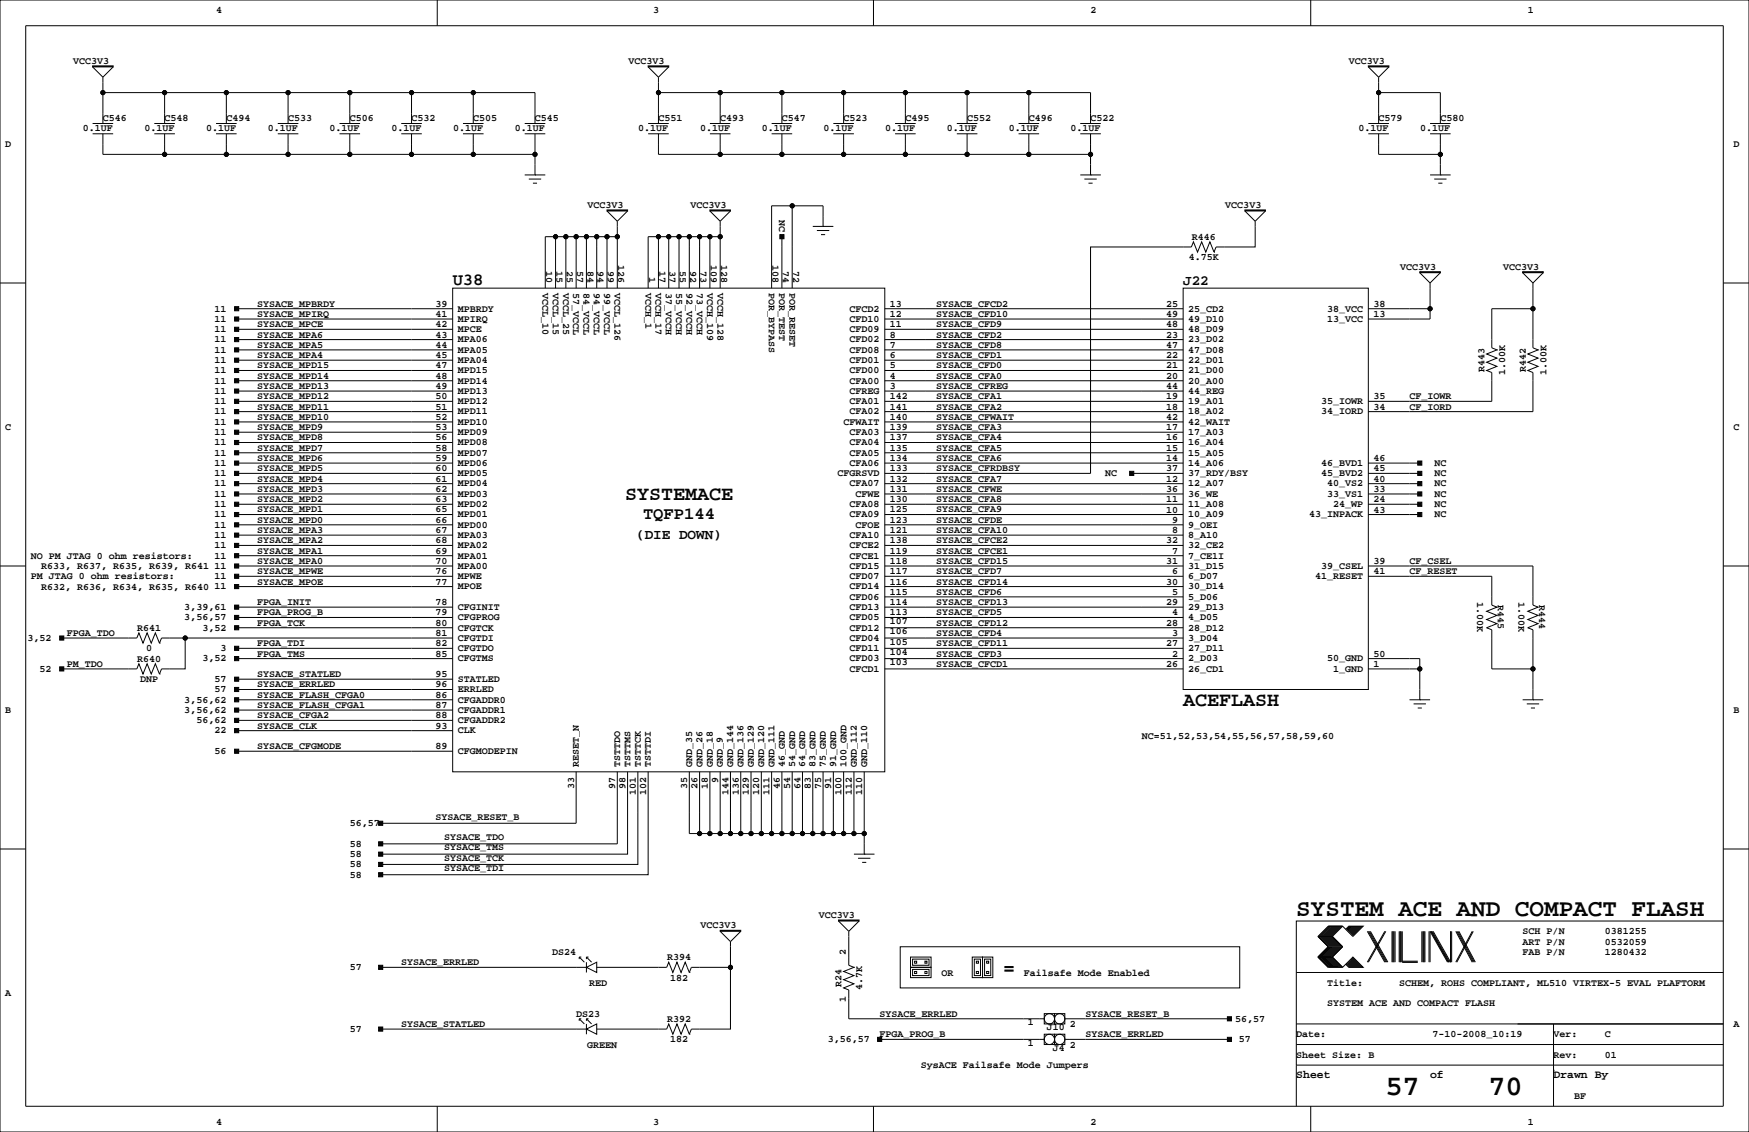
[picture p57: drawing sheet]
<svg xmlns="http://www.w3.org/2000/svg" width="432mm" height="279mm" viewBox="0 0 432 279" stroke-linecap="round" stroke-linejoin="round" font-family="sans-serif">
<defs><g id="words">
<g font-size="7.1">
<text x="342.1" y="270.3">57</text>
<text x="367.5" y="270.3">70</text>
</g>
<text font-size="6" x="320" y="226.1">SYSTEM ACE AND COMPACT FLASH</text>
<g font-size="4.9">
<text x="154.3" y="123.3">SYSTEMACE</text>
<text x="292.1" y="174.3">ACEFLASH</text>
<text x="247.6" y="240.3">=</text>
</g>
<g font-size="4.2">
<text x="111.8" y="70.3">U38</text>
<text x="158.7" y="128.2">TQFP144</text>
</g>
<g font-size="3.5">
<text x="292.1" y="70.4">J22</text>
<text x="157.1" y="133.1">(DIE DOWN)</text>
</g>
<g font-size="2.8">
<text x="320" y="266.1">Sheet</text>
<text x="353.1" y="266.1">of</text>
<text x="383.5" y="266.1">Drawn By</text>
</g>
<g font-size="2.5">
<text x="53.3" y="3.3">4</text>
<text x="161.3" y="3.3">3</text>
<text x="269.2" y="3.3">2</text>
<text x="377.2" y="3.3">1</text>
<text x="18" y="15.8">VCC3V3</text>
<text x="155.2" y="15.8">VCC3V3</text>
<text x="333" y="15.8">VCC3V3</text>
<text x="25.4" y="29.9">C546</text>
<text x="40.6" y="29.9">C548</text>
<text x="55.9" y="29.9">C494</text>
<text x="71.1" y="29.9">C533</text>
<text x="86.4" y="29.9">C506</text>
<text x="101.6" y="29.9">C532</text>
<text x="116.8" y="29.9">C505</text>
<text x="132.1" y="29.9">C545</text>
<text x="162.6" y="29.9">C551</text>
<text x="177.8" y="29.9">C493</text>
<text x="193" y="29.9">C547</text>
<text x="208.3" y="29.9">C523</text>
<text x="223.5" y="29.9">C495</text>
<text x="238.8" y="29.9">C552</text>
<text x="254" y="29.9">C496</text>
<text x="269.2" y="29.9">C522</text>
<text x="340.4" y="29.9">C579</text>
<text x="355.6" y="29.9">C580</text>
<text x="20.4" y="32.4">0.1UF</text>
<text x="35.7" y="32.4">0.1UF</text>
<text x="50.9" y="32.4">0.1UF</text>
<text x="66.1" y="32.4">0.1UF</text>
<text x="81.4" y="32.4">0.1UF</text>
<text x="96.6" y="32.4">0.1UF</text>
<text x="111.9" y="32.4">0.1UF</text>
<text x="127.1" y="32.4">0.1UF</text>
<text x="157.6" y="32.4">0.1UF</text>
<text x="172.8" y="32.4">0.1UF</text>
<text x="188.1" y="32.4">0.1UF</text>
<text x="203.3" y="32.4">0.1UF</text>
<text x="218.5" y="32.4">0.1UF</text>
<text x="233.8" y="32.4">0.1UF</text>
<text x="249" y="32.4">0.1UF</text>
<text x="264.3" y="32.4">0.1UF</text>
<text x="335.4" y="32.4">0.1UF</text>
<text x="350.6" y="32.4">0.1UF</text>
<text x="1.3" y="36.3">D</text>
<text x="428" y="36.3">D</text>
<text x="145" y="51.3">VCC3V3</text>
<text x="170.4" y="51.3">VCC3V3</text>
<text x="302.5" y="51.3">VCC3V3</text>
<text x="192.3" y="54.4" transform="rotate(90 192.3 54.4)">NC</text>
<text x="294.2" y="59.2">R446</text>
<text x="152.6" y="65.4" transform="rotate(90 152.6 65.4)">126</text>
<text x="175.5" y="65.4" transform="rotate(90 175.5 65.4)">109</text>
<text x="178" y="65.4" transform="rotate(90 178 65.4)">128</text>
<text x="190.7" y="65.4" transform="rotate(90 190.7 65.4)">108</text>
<text x="293.5" y="64.3">4.75K</text>
<text x="134.8" y="66.9" transform="rotate(90 134.8 66.9)">10</text>
<text x="137.4" y="66.9" transform="rotate(90 137.4 66.9)">15</text>
<text x="139.9" y="66.9" transform="rotate(90 139.9 66.9)">25</text>
<text x="142.5" y="66.9" transform="rotate(90 142.5 66.9)">57</text>
<text x="145" y="66.9" transform="rotate(90 145 66.9)">84</text>
<text x="147.5" y="66.9" transform="rotate(90 147.5 66.9)">94</text>
<text x="150.1" y="66.9" transform="rotate(90 150.1 66.9)">99</text>
<text x="160.2" y="68.4" transform="rotate(90 160.2 68.4)">1</text>
<text x="162.8" y="66.9" transform="rotate(90 162.8 66.9)">17</text>
<text x="165.3" y="66.9" transform="rotate(90 165.3 66.9)">37</text>
<text x="167.9" y="66.9" transform="rotate(90 167.9 66.9)">55</text>
<text x="170.4" y="66.9" transform="rotate(90 170.4 66.9)">92</text>
<text x="172.9" y="66.9" transform="rotate(90 172.9 66.9)">73</text>
<text x="193.3" y="66.9" transform="rotate(90 193.3 66.9)">74</text>
<text x="195.8" y="66.9" transform="rotate(90 195.8 66.9)">72</text>
<text x="345.7" y="66.6">VCC3V3</text>
<text x="371.1" y="66.6">VCC3V3</text>
<text x="52.9" y="76.9">11</text>
<text x="63.5" y="75.7">SYSACE_MPBRDY</text>
<text x="107.5" y="75.7">39</text>
<text x="113" y="76.9">MPBRDY</text>
<text x="133.9" y="72.4" transform="rotate(90 133.9 72.4)">VCCL_10</text>
<text x="136.5" y="72.4" transform="rotate(90 136.5 72.4)">VCCL_15</text>
<text x="139" y="72.4" transform="rotate(90 139 72.4)">VCCL_25</text>
<text x="141.5" y="72.4" transform="rotate(90 141.5 72.4)">57_VCCL</text>
<text x="144.1" y="72.4" transform="rotate(90 144.1 72.4)">84_VCCL</text>
<text x="146.6" y="72.4" transform="rotate(90 146.6 72.4)">94_VCCL</text>
<text x="149.2" y="72.4" transform="rotate(90 149.2 72.4)">99_VCCL</text>
<text x="151.7" y="72.4" transform="rotate(90 151.7 72.4)">VCCL_126</text>
<text x="159.3" y="72.4" transform="rotate(90 159.3 72.4)">VCCH_1</text>
<text x="161.9" y="72.4" transform="rotate(90 161.9 72.4)">VCCH_17</text>
<text x="164.4" y="72.4" transform="rotate(90 164.4 72.4)">37_VCCH</text>
<text x="166.9" y="72.4" transform="rotate(90 166.9 72.4)">55_VCCH</text>
<text x="169.5" y="72.4" transform="rotate(90 169.5 72.4)">92_VCCH</text>
<text x="172" y="72.4" transform="rotate(90 172 72.4)">73_VCCH</text>
<text x="174.6" y="72.4" transform="rotate(90 174.6 72.4)">VCCH_109</text>
<text x="177.1" y="72.4" transform="rotate(90 177.1 72.4)">VCCH_128</text>
<text x="189.8" y="72.4" transform="rotate(90 189.8 72.4)">POR_BYPASS</text>
<text x="192.3" y="72.4" transform="rotate(90 192.3 72.4)">POR_TEST</text>
<text x="194.9" y="72.4" transform="rotate(90 194.9 72.4)">POR_RESET</text>
<text x="209.8" y="76.9">CFCD2</text>
<text x="219.7" y="75.7">13</text>
<text x="231.1" y="75.7">SYSACE_CFCD2</text>
<text x="287.9" y="75.7">25</text>
<text x="293.4" y="76.9">25_CD2</text>
<text x="327.7" y="76.9">38_VCC</text>
<text x="339.1" y="75.7">38</text>
<text x="52.9" y="82">11</text>
<text x="52.9" y="79.4">11</text>
<text x="63.5" y="83.3">SYSACE_MPA6</text>
<text x="63.5" y="80.8">SYSACE_MPCE</text>
<text x="63.5" y="78.2">SYSACE_MPIRQ</text>
<text x="107.5" y="78.2">41</text>
<text x="107.5" y="80.8">42</text>
<text x="107.5" y="83.3">43</text>
<text x="113" y="82">MPCE</text>
<text x="113" y="79.4">MPIRQ</text>
<text x="209.8" y="82">CFD09</text>
<text x="209.8" y="79.4">CFD10</text>
<text x="219.7" y="78.2">12</text>
<text x="219.7" y="83.3">8</text>
<text x="219.7" y="80.8">11</text>
<text x="231.1" y="78.2">SYSACE_CFD10</text>
<text x="231.1" y="80.8">SYSACE_CFD9</text>
<text x="231.1" y="83.3">SYSACE_CFD2</text>
<text x="287.9" y="78.2">49</text>
<text x="287.9" y="80.8">48</text>
<text x="287.9" y="83.3">23</text>
<text x="293.4" y="79.4">49_D10</text>
<text x="293.4" y="82">48_D09</text>
<text x="327.7" y="79.4">13_VCC</text>
<text x="339.1" y="78.2">13</text>
<text x="52.9" y="89.6">11</text>
<text x="52.9" y="87.1">11</text>
<text x="52.9" y="84.5">11</text>
<text x="63.5" y="88.4">SYSACE_MPA4</text>
<text x="63.5" y="85.9">SYSACE_MPA5</text>
<text x="107.5" y="85.9">44</text>
<text x="107.5" y="88.4">45</text>
<text x="113" y="89.6">MPA04</text>
<text x="113" y="87.1">MPA05</text>
<text x="113" y="84.5">MPA06</text>
<text x="209.8" y="89.6">CFD01</text>
<text x="209.8" y="84.5">CFD02</text>
<text x="209.8" y="87.1">CFD08</text>
<text x="219.7" y="88.4">6</text>
<text x="219.7" y="85.9">7</text>
<text x="231.1" y="85.9">SYSACE_CFD8</text>
<text x="231.1" y="88.4">SYSACE_CFD1</text>
<text x="287.9" y="85.9">47</text>
<text x="287.9" y="88.4">22</text>
<text x="293.4" y="84.5">23_D02</text>
<text x="293.4" y="87.1">47_D08</text>
<text x="293.4" y="89.6">22_D01</text>
<text x="52.9" y="94.7">11</text>
<text x="52.9" y="92.1">11</text>
<text x="63.5" y="93.5">SYSACE_MPD14</text>
<text x="63.5" y="90.9">SYSACE_MPD15</text>
<text x="107.5" y="90.9">47</text>
<text x="107.5" y="93.5">48</text>
<text x="113" y="94.7">MPD14</text>
<text x="113" y="92.1">MPD15</text>
<text x="209.8" y="94.7">CFA00</text>
<text x="209.8" y="92.1">CFD00</text>
<text x="219.7" y="93.5">4</text>
<text x="219.7" y="90.9">5</text>
<text x="231.1" y="90.9">SYSACE_CFD0</text>
<text x="231.1" y="93.5">SYSACE_CFA0</text>
<text x="287.9" y="93.5">20</text>
<text x="287.9" y="90.9">21</text>
<text x="293.4" y="94.7">20_A00</text>
<text x="293.4" y="92.1">21_D00</text>
<text x="366.5" y="91.9" transform="rotate(-90 366.5 91.9)">R443</text>
<text x="371.6" y="92.6" transform="rotate(-90 371.6 92.6)">1.00K</text>
<text x="376.7" y="91.9" transform="rotate(-90 376.7 91.9)">R442</text>
<text x="381.8" y="92.6" transform="rotate(-90 381.8 92.6)">1.00K</text>
<text x="52.9" y="99.8">11</text>
<text x="52.9" y="97.2">11</text>
<text x="63.5" y="101.1">SYSACE_MPD11</text>
<text x="63.5" y="98.6">SYSACE_MPD12</text>
<text x="63.5" y="96">SYSACE_MPD13</text>
<text x="107.5" y="96">49</text>
<text x="107.5" y="98.6">50</text>
<text x="107.5" y="101.1">51</text>
<text x="113" y="99.8">MPD12</text>
<text x="113" y="97.2">MPD13</text>
<text x="209.8" y="99.8">CFA01</text>
<text x="209.8" y="97.2">CFREG</text>
<text x="219.7" y="101.1">141</text>
<text x="219.7" y="96">3</text>
<text x="219.7" y="98.6">142</text>
<text x="231.1" y="101.1">SYSACE_CFA2</text>
<text x="231.1" y="98.6">SYSACE_CFA1</text>
<text x="231.1" y="96">SYSACE_CFREG</text>
<text x="287.9" y="96">44</text>
<text x="287.9" y="98.6">19</text>
<text x="287.9" y="101.1">18</text>
<text x="293.4" y="97.2">44_REG</text>
<text x="293.4" y="99.8">19_A01</text>
<text x="326.2" y="99.8">35_IOWR</text>
<text x="339.1" y="98.6">35</text>
<text x="339.1" y="101.1">34</text>
<text x="348" y="98.6">CF_IOWR</text>
<text x="348" y="101.1">CF_IORD</text>
<text x="1.3" y="106.2">C</text>
<text x="52.9" y="107.4">11</text>
<text x="52.9" y="104.8">11</text>
<text x="52.9" y="102.3">11</text>
<text x="63.5" y="106.2">SYSACE_MPD9</text>
<text x="63.5" y="103.6">SYSACE_MPD10</text>
<text x="107.5" y="103.6">52</text>
<text x="107.5" y="106.2">53</text>
<text x="113" y="107.4">MPD09</text>
<text x="113" y="104.8">MPD10</text>
<text x="113" y="102.3">MPD11</text>
<text x="208.3" y="104.8">CFWAIT</text>
<text x="209.8" y="102.3">CFA02</text>
<text x="209.8" y="107.4">CFA03</text>
<text x="219.7" y="103.6">140</text>
<text x="219.7" y="106.2">139</text>
<text x="231.1" y="106.2">SYSACE_CFA3</text>
<text x="231.1" y="103.6">SYSACE_CFWAIT</text>
<text x="287.9" y="103.6">42</text>
<text x="287.9" y="106.2">17</text>
<text x="293.4" y="102.3">18_A02</text>
<text x="293.4" y="104.8">42_WAIT</text>
<text x="293.4" y="107.4">17_A03</text>
<text x="326.2" y="102.3">34_IORD</text>
<text x="428" y="106.2">C</text>
<text x="52.9" y="112.5">11</text>
<text x="52.9" y="109.9">11</text>
<text x="63.5" y="111.3">SYSACE_MPD7</text>
<text x="63.5" y="113.8">SYSACE_MPD6</text>
<text x="63.5" y="108.7">SYSACE_MPD8</text>
<text x="107.5" y="108.7">56</text>
<text x="107.5" y="111.3">58</text>
<text x="107.5" y="113.8">59</text>
<text x="113" y="112.5">MPD07</text>
<text x="113" y="109.9">MPD08</text>
<text x="209.8" y="109.9">CFA04</text>
<text x="209.8" y="112.5">CFA05</text>
<text x="219.7" y="111.3">135</text>
<text x="219.7" y="113.8">134</text>
<text x="219.7" y="108.7">137</text>
<text x="231.1" y="108.7">SYSACE_CFA4</text>
<text x="231.1" y="111.3">SYSACE_CFA5</text>
<text x="231.1" y="113.8">SYSACE_CFA6</text>
<text x="287.9" y="108.7">16</text>
<text x="287.9" y="111.3">15</text>
<text x="287.9" y="113.8">14</text>
<text x="293.4" y="109.9">16_A04</text>
<text x="293.4" y="112.5">15_A05</text>
<text x="339.1" y="113.8">46</text>
<text x="52.9" y="117.5">11</text>
<text x="52.9" y="115">11</text>
<text x="63.5" y="118.9">SYSACE_MPD4</text>
<text x="63.5" y="116.3">SYSACE_MPD5</text>
<text x="107.5" y="116.3">60</text>
<text x="107.5" y="118.9">61</text>
<text x="113" y="117.5">MPD05</text>
<text x="113" y="115">MPD06</text>
<text x="206.8" y="117.5">CFGRSVD</text>
<text x="209.8" y="115">CFA06</text>
<text x="219.7" y="118.9">132</text>
<text x="219.7" y="116.3">133</text>
<text x="231.1" y="116.3">SYSACE_CFRDBSY</text>
<text x="231.1" y="118.9">SYSACE_CFA7</text>
<text x="272.8" y="117.5">NC</text>
<text x="287.9" y="116.3">37</text>
<text x="287.9" y="118.9">12</text>
<text x="293.4" y="115">14_A06</text>
<text x="293.4" y="117.5">37_RDY/BSY</text>
<text x="326.2" y="115">46_BVD1</text>
<text x="326.2" y="117.5">45_BVD2</text>
<text x="339.1" y="116.3">45</text>
<text x="339.1" y="118.9">40</text>
<text x="354.1" y="115">NC</text>
<text x="354.1" y="117.5">NC</text>
<text x="52.9" y="120.1">11</text>
<text x="52.9" y="125.2">11</text>
<text x="52.9" y="122.6">11</text>
<text x="63.5" y="124">SYSACE_MPD2</text>
<text x="63.5" y="121.4">SYSACE_MPD3</text>
<text x="107.5" y="121.4">62</text>
<text x="107.5" y="124">63</text>
<text x="113" y="125.2">MPD02</text>
<text x="113" y="122.6">MPD03</text>
<text x="113" y="120.1">MPD04</text>
<text x="209.8" y="120.1">CFA07</text>
<text x="209.8" y="125.2">CFA08</text>
<text x="211.2" y="122.6">CFWE</text>
<text x="219.7" y="124">130</text>
<text x="219.7" y="121.4">131</text>
<text x="231.1" y="124">SYSACE_CFA8</text>
<text x="231.1" y="121.4">SYSACE_CFWE</text>
<text x="287.9" y="121.4">36</text>
<text x="287.9" y="124">11</text>
<text x="293.4" y="120.1">12_A07</text>
<text x="293.4" y="122.6">36_WE</text>
<text x="293.4" y="125.2">11_A08</text>
<text x="327.7" y="120.1">40_VS2</text>
<text x="327.7" y="122.6">33_VS1</text>
<text x="329.1" y="125.2">24_WP</text>
<text x="339.1" y="121.4">33</text>
<text x="339.1" y="124">24</text>
<text x="354.1" y="120.1">NC</text>
<text x="354.1" y="122.6">NC</text>
<text x="354.1" y="125.2">NC</text>
<text x="52.9" y="130.2">11</text>
<text x="52.9" y="127.7">11</text>
<text x="63.5" y="129">SYSACE_MPD0</text>
<text x="63.5" y="131.6">SYSACE_MPA3</text>
<text x="63.5" y="126.5">SYSACE_MPD1</text>
<text x="107.5" y="126.5">65</text>
<text x="107.5" y="129">66</text>
<text x="107.5" y="131.6">67</text>
<text x="113" y="130.2">MPD00</text>
<text x="113" y="127.7">MPD01</text>
<text x="209.8" y="127.7">CFA09</text>
<text x="211.2" y="130.2">CFOE</text>
<text x="219.7" y="131.6">121</text>
<text x="219.7" y="129">123</text>
<text x="219.7" y="126.5">125</text>
<text x="231.1" y="126.5">SYSACE_CFA9</text>
<text x="231.1" y="129">SYSACE_CFDE</text>
<text x="231.1" y="131.6">SYSACE_CFA10</text>
<text x="287.9" y="126.5">10</text>
<text x="289.3" y="129">9</text>
<text x="289.3" y="131.6">8</text>
<text x="293.4" y="127.7">10_A09</text>
<text x="293.4" y="130.2">9_OEI</text>
<text x="323.2" y="127.7">43_INPACK</text>
<text x="339.1" y="126.5">43</text>
<text x="354.1" y="127.7">NC</text>
<text x="7.6" y="137.9">NO PM JTAG 0 ohm resistors:</text>
<text x="52.9" y="137.9">11</text>
<text x="52.9" y="135.3">11</text>
<text x="52.9" y="132.8">11</text>
<text x="63.5" y="136.7">SYSACE_MPA1</text>
<text x="63.5" y="134.1">SYSACE_MPA2</text>
<text x="107.5" y="134.1">68</text>
<text x="107.5" y="136.7">69</text>
<text x="113" y="137.9">MPA01</text>
<text x="113" y="135.3">MPA02</text>
<text x="113" y="132.8">MPA03</text>
<text x="209.8" y="132.8">CFA10</text>
<text x="209.8" y="137.9">CFCE1</text>
<text x="209.8" y="135.3">CFCE2</text>
<text x="219.7" y="136.7">119</text>
<text x="219.7" y="134.1">138</text>
<text x="231.1" y="134.1">SYSACE_CFCE2</text>
<text x="231.1" y="136.7">SYSACE_CFCE1</text>
<text x="287.9" y="134.1">32</text>
<text x="289.3" y="136.7">7</text>
<text x="293.4" y="132.8">8_A10</text>
<text x="293.4" y="135.3">32_CE2</text>
<text x="293.4" y="137.9">7_CE1I</text>
<text x="7.6" y="143">PM JTAG 0 ohm resistors:</text>
<text x="10.2" y="140.5">R633, R637, R635, R639, R641</text>
<text x="52.9" y="142.9">11</text>
<text x="52.9" y="140.4">11</text>
<text x="63.5" y="141.7">SYSACE_MPWE</text>
<text x="63.5" y="139.2">SYSACE_MPA0</text>
<text x="107.5" y="139.2">70</text>
<text x="107.5" y="141.7">76</text>
<text x="113" y="140.4">MPA00</text>
<text x="113" y="142.9">MPWE</text>
<text x="209.8" y="142.9">CFD07</text>
<text x="209.8" y="140.4">CFD15</text>
<text x="219.7" y="141.7">117</text>
<text x="219.7" y="139.2">118</text>
<text x="231.1" y="139.2">SYSACE_CFD15</text>
<text x="231.1" y="141.7">SYSACE_CFD7</text>
<text x="287.9" y="139.2">31</text>
<text x="289.3" y="141.7">6</text>
<text x="293.4" y="140.4">31_D15</text>
<text x="293.4" y="142.9">6_D07</text>
<text x="324.7" y="142.9">41_RESET</text>
<text x="326.2" y="140.4">39_CSEL</text>
<text x="339.1" y="141.7">41</text>
<text x="339.1" y="139.2">39</text>
<text x="348" y="141.7">CF_RESET</text>
<text x="348" y="139.2">CF_CSEL</text>
<text x="10.2" y="145.5">R632, R636, R634, R635, R640</text>
<text x="52.9" y="145.5">11</text>
<text x="63.5" y="149.4">FPGA_INIT</text>
<text x="63.5" y="144.3">SYSACE_MPOE</text>
<text x="107.5" y="144.3">77</text>
<text x="107.5" y="149.4">78</text>
<text x="113" y="145.5">MPOE</text>
<text x="209.8" y="148">CFD06</text>
<text x="209.8" y="145.5">CFD14</text>
<text x="219.7" y="149.4">114</text>
<text x="219.7" y="146.8">115</text>
<text x="219.7" y="144.3">116</text>
<text x="231.1" y="144.3">SYSACE_CFD14</text>
<text x="231.1" y="146.8">SYSACE_CFD6</text>
<text x="231.1" y="149.4">SYSACE_CFD13</text>
<text x="287.9" y="144.3">30</text>
<text x="287.9" y="149.4">29</text>
<text x="289.3" y="146.8">5</text>
<text x="293.4" y="145.5">30_D14</text>
<text x="293.4" y="148">5_D06</text>
<text x="364.7" y="148.7" transform="rotate(90 364.7 148.7)">1.00K</text>
<text x="369.8" y="149.4" transform="rotate(90 369.8 149.4)">R445</text>
<text x="374.9" y="148.7" transform="rotate(90 374.9 148.7)">1.00K</text>
<text x="380" y="149.4" transform="rotate(90 380 149.4)">R444</text>
<text x="33.9" y="155.7">R641</text>
<text x="45.5" y="153.1">3,56,57</text>
<text x="45.5" y="150.6">3,39,61</text>
<text x="50" y="155.6">3,52</text>
<text x="63.5" y="154.4">FPGA_TCK</text>
<text x="63.5" y="151.9">FPGA_PROG_B</text>
<text x="107.5" y="151.9">79</text>
<text x="107.5" y="154.4">80</text>
<text x="113" y="150.6">CFGINIT</text>
<text x="113" y="153.1">CFGPROG</text>
<text x="113" y="155.6">CFGTCK</text>
<text x="209.8" y="153.1">CFD05</text>
<text x="209.8" y="155.6">CFD12</text>
<text x="209.8" y="150.6">CFD13</text>
<text x="219.7" y="154">107</text>
<text x="219.7" y="151.9">113</text>
<text x="231.1" y="151.9">SYSACE_CFD5</text>
<text x="231.1" y="154.4">SYSACE_CFD12</text>
<text x="287.9" y="154.4">28</text>
<text x="289.3" y="151.9">4</text>
<text x="293.4" y="150.6">29_D13</text>
<text x="293.4" y="153.1">4_D05</text>
<text x="293.4" y="155.6">28_D12</text>
<text x="6.8" y="158.2">3,52</text>
<text x="16.5" y="157">FPGA_TDO</text>
<text x="36.1" y="160.8">0</text>
<text x="54.4" y="160.7">3</text>
<text x="63.5" y="159.5">FPGA_TDI</text>
<text x="107.5" y="157">81</text>
<text x="107.5" y="159.5">82</text>
<text x="113" y="158.2">CFGTDI</text>
<text x="113" y="160.7">CFGTDO</text>
<text x="209.8" y="158.2">CFD04</text>
<text x="209.8" y="160.7">CFD11</text>
<text x="219.7" y="161.6">104</text>
<text x="219.7" y="159.1">105</text>
<text x="219.7" y="156.6">106</text>
<text x="231.1" y="157">SYSACE_CFD4</text>
<text x="231.1" y="159.5">SYSACE_CFD11</text>
<text x="287.9" y="159.5">27</text>
<text x="289.3" y="157">3</text>
<text x="293.4" y="158.2">3_D04</text>
<text x="293.4" y="160.7">27_D11</text>
<text x="9.7" y="165.8">52</text>
<text x="16.5" y="164.6">PM_TDO</text>
<text x="33.9" y="163.3">R640</text>
<text x="50" y="163.3">3,52</text>
<text x="63.5" y="167.1">SYSACE_STATLED</text>
<text x="63.5" y="162.1">FPGA_TMS</text>
<text x="107.5" y="162.1">85</text>
<text x="107.5" y="167.1">95</text>
<text x="113" y="163.3">CFGTMS</text>
<text x="209.8" y="165.8">CFCD1</text>
<text x="209.8" y="163.3">CFD03</text>
<text x="219.7" y="164.2">103</text>
<text x="231.1" y="162.1">SYSACE_CFD3</text>
<text x="231.1" y="164.6">SYSACE_CFCD1</text>
<text x="287.9" y="164.6">26</text>
<text x="289.3" y="162.1">2</text>
<text x="293.4" y="163.3">2_D03</text>
<text x="293.4" y="165.8">26_CD1</text>
<text x="327.7" y="163.3">50_GND</text>
<text x="329.1" y="165.8">1_GND</text>
<text x="339.1" y="164.6">1</text>
<text x="339.1" y="162.1">50</text>
<text x="34.6" y="168.4">DNP</text>
<text x="45.5" y="173.4">3,56,62</text>
<text x="52.9" y="170.9">57</text>
<text x="52.9" y="168.3">57</text>
<text x="63.5" y="169.7">SYSACE_ERRLED</text>
<text x="63.5" y="172.2">SYSACE_FLASH_CFGA0</text>
<text x="107.5" y="172.2">86</text>
<text x="107.5" y="169.7">96</text>
<text x="113" y="173.4">CFGADDR0</text>
<text x="113" y="170.9">ERRLED</text>
<text x="113" y="168.3">STATLED</text>
<text x="1.3" y="176">B</text>
<text x="45.5" y="176">3,56,62</text>
<text x="48.5" y="178.5">56,62</text>
<text x="63.5" y="179.8">SYSACE_CLK</text>
<text x="63.5" y="177.3">SYSACE_CFGA2</text>
<text x="63.5" y="174.8">SYSACE_FLASH_CFGA1</text>
<text x="107.5" y="174.8">87</text>
<text x="107.5" y="177.3">88</text>
<text x="107.5" y="179.8">93</text>
<text x="113" y="176">CFGADDR1</text>
<text x="113" y="178.5">CFGADDR2</text>
<text x="428" y="176">B</text>
<text x="52.9" y="181">22</text>
<text x="63.5" y="184.9">SYSACE_CFGMODE</text>
<text x="107.5" y="184.9">89</text>
<text x="113" y="181">CLK</text>
<text x="281.9" y="182.4">NC=51,52,53,54,55,56,57,58,59,60</text>
<text x="52.9" y="186.1">56</text>
<text x="113" y="186.1">CFGMODEPIN</text>
<text x="142.9" y="189.2" transform="rotate(-90 142.9 189.2)">RESET_N</text>
<text x="153.1" y="189.2" transform="rotate(-90 153.1 189.2)">TSTTDO</text>
<text x="155.6" y="189.2" transform="rotate(-90 155.6 189.2)">TSTTMS</text>
<text x="158.2" y="189.2" transform="rotate(-90 158.2 189.2)">TSTTCK</text>
<text x="160.7" y="189.2" transform="rotate(-90 160.7 189.2)">TSTTDI</text>
<text x="170.9" y="189.2" transform="rotate(-90 170.9 189.2)">GND_35</text>
<text x="173.4" y="189.2" transform="rotate(-90 173.4 189.2)">GND_26</text>
<text x="176" y="189.2" transform="rotate(-90 176 189.2)">GND_18</text>
<text x="178.5" y="189.2" transform="rotate(-90 178.5 189.2)">GND_9</text>
<text x="181" y="189.2" transform="rotate(-90 181 189.2)">GND_144</text>
<text x="183.6" y="189.2" transform="rotate(-90 183.6 189.2)">GND_136</text>
<text x="186.1" y="189.2" transform="rotate(-90 186.1 189.2)">GND_129</text>
<text x="188.7" y="189.2" transform="rotate(-90 188.7 189.2)">GND_120</text>
<text x="191.2" y="189.2" transform="rotate(-90 191.2 189.2)">GND_111</text>
<text x="193.7" y="189.2" transform="rotate(-90 193.7 189.2)">46_GND</text>
<text x="196.3" y="189.2" transform="rotate(-90 196.3 189.2)">54_GND</text>
<text x="198.8" y="189.2" transform="rotate(-90 198.8 189.2)">64_GND</text>
<text x="201.4" y="189.2" transform="rotate(-90 201.4 189.2)">83_GND</text>
<text x="203.9" y="189.2" transform="rotate(-90 203.9 189.2)">75_GND</text>
<text x="206.4" y="189.2" transform="rotate(-90 206.4 189.2)">91_GND</text>
<text x="209" y="189.2" transform="rotate(-90 209 189.2)">100_GND</text>
<text x="211.5" y="189.2" transform="rotate(-90 211.5 189.2)">GND_112</text>
<text x="214.1" y="189.2" transform="rotate(-90 214.1 189.2)">GND_110</text>
<text x="141.7" y="194.7" transform="rotate(-90 141.7 194.7)">33</text>
<text x="151.9" y="194.7" transform="rotate(-90 151.9 194.7)">97</text>
<text x="154.4" y="194.7" transform="rotate(-90 154.4 194.7)">98</text>
<text x="157" y="196.2" transform="rotate(-90 157 196.2)">101</text>
<text x="159.5" y="196.2" transform="rotate(-90 159.5 196.2)">102</text>
<text x="169.7" y="194.7" transform="rotate(-90 169.7 194.7)">35</text>
<text x="172.2" y="194.7" transform="rotate(-90 172.2 194.7)">26</text>
<text x="174.8" y="194.7" transform="rotate(-90 174.8 194.7)">18</text>
<text x="177.3" y="193.3" transform="rotate(-90 177.3 193.3)">9</text>
<text x="179.8" y="196.2" transform="rotate(-90 179.8 196.2)">144</text>
<text x="182.4" y="196.2" transform="rotate(-90 182.4 196.2)">136</text>
<text x="184.9" y="196.2" transform="rotate(-90 184.9 196.2)">129</text>
<text x="187.5" y="196.2" transform="rotate(-90 187.5 196.2)">120</text>
<text x="190" y="196.2" transform="rotate(-90 190 196.2)">111</text>
<text x="192.5" y="194.7" transform="rotate(-90 192.5 194.7)">46</text>
<text x="195.1" y="194.7" transform="rotate(-90 195.1 194.7)">54</text>
<text x="197.6" y="194.7" transform="rotate(-90 197.6 194.7)">64</text>
<text x="200.2" y="194.7" transform="rotate(-90 200.2 194.7)">83</text>
<text x="202.7" y="194.7" transform="rotate(-90 202.7 194.7)">75</text>
<text x="205.2" y="194.7" transform="rotate(-90 205.2 194.7)">91</text>
<text x="207.8" y="196.2" transform="rotate(-90 207.8 196.2)">100</text>
<text x="210.3" y="196.2" transform="rotate(-90 210.3 196.2)">112</text>
<text x="212.9" y="196.2" transform="rotate(-90 212.9 196.2)">110</text>
<text x="86.4" y="203.9">56,57</text>
<text x="107.5" y="202.3">SYSACE_RESET_B</text>
<text x="86.4" y="209">58</text>
<text x="109.6" y="209.9">SYSACE_TMS</text>
<text x="109.6" y="207.4">SYSACE_TDO</text>
<text x="86.4" y="214.1">58</text>
<text x="86.4" y="211.5">58</text>
<text x="109.6" y="215">SYSACE_TDI</text>
<text x="109.6" y="212.4">SYSACE_TCK</text>
<text x="86.4" y="216.6">58</text>
<text x="202.2" y="226.6">VCC3V3</text>
<text x="173" y="229.1">VCC3V3</text>
<text x="375.9" y="230.6">SCH P/N</text>
<text x="375.9" y="233.2">ART P/N</text>
<text x="396.2" y="230.6">0381255</text>
<text x="396.2" y="233.2">0532059</text>
<text x="86.4" y="239.5">57</text>
<text x="99.1" y="238.3">SYSACE_ERRLED</text>
<text x="136.3" y="235.7">DS24</text>
<text x="164.7" y="237">R394</text>
<text x="208.8" y="235.7" transform="rotate(-90 208.8 235.7)">2</text>
<text x="375.9" y="235.7">FAB P/N</text>
<text x="396.2" y="235.7">1280432</text>
<text x="1.3" y="245.9">A</text>
<text x="145.4" y="243.3">RED</text>
<text x="165.4" y="242.1">182</text>
<text x="207.8" y="243.5" transform="rotate(-90 207.8 243.5)">R24</text>
<text x="212.9" y="244.3" transform="rotate(-90 212.9 244.3)">4.7K</text>
<text x="232.4" y="240.8">OR</text>
<text x="252.7" y="240.8">Failsafe Mode Enabled</text>
<text x="327.7" y="243.3">Title:</text>
<text x="345.4" y="243.3">SCHEM, ROHS COMPLIANT, ML510 VIRTEX-5 EVAL PLAFTORM</text>
<text x="142.2" y="251">DS23</text>
<text x="208.8" y="247.4" transform="rotate(-90 208.8 247.4)">1</text>
<text x="217.2" y="251">SYSACE_ERRLED</text>
<text x="268" y="251">SYSACE_RESET_B</text>
<text x="327.7" y="248.4">SYSTEM ACE AND COMPACT FLASH</text>
<text x="86.4" y="254.7">57</text>
<text x="99.1" y="253.5">SYSACE_STATLED</text>
<text x="164.7" y="252.2">R392</text>
<text x="165.4" y="257.3">182</text>
<text x="204.4" y="257.3">3,56,57</text>
<text x="217.2" y="256">FPGA_PROG_B</text>
<text x="253.8" y="253.1">1</text>
<text x="258.4" y="254.3">J10</text>
<text x="264.2" y="253.5">2</text>
<text x="268" y="256">SYSACE_ERRLED</text>
<text x="304.9" y="252.2">56,57</text>
<text x="305.9" y="257.3">57</text>
<text x="320" y="256">Date:</text>
<text x="353.7" y="256">7-10-2008_10:19</text>
<text x="383.5" y="256">Ver:</text>
<text x="396.2" y="256">C</text>
<text x="428" y="253.5">A</text>
<text x="145" y="258.6">GREEN</text>
<text x="227.3" y="263.7">SysACE Failsafe Mode Jumpers</text>
<text x="253.8" y="258.2">1</text>
<text x="259.9" y="259.4">J4</text>
<text x="264.2" y="258.6">2</text>
<text x="320" y="261.1">Sheet Size: B</text>
<text x="383.5" y="261.1">Rev:</text>
<text x="396.2" y="261.1">01</text>
<text x="388.6" y="271.3">BF</text>
<text x="53.3" y="277.6">4</text>
<text x="161.3" y="277.6">3</text>
<text x="269.2" y="277.6">2</text>
<text x="377.2" y="277.6">1</text>
</g>
</g></defs>
<g fill="none" stroke="#000" stroke-width=".25">
<path d="M0 0h431.8v279.4h-431.8zM6.3 6.3h419.1v266.7h-419zM22.9 16.5l2.5 2.6M22.9 16.3h5v.2h-5zM25.4 19v3.9M27.9 16.5l-2.5 2.5M107.9 0v6.3M160 16.5l2.6 2.6M160 16.3h5.1v.2h-5.1zM162.6 19v11.5M165.1 16.5l-2.5 2.5M215.6 0v6.3"/>
<path d="M323.6 0v6.3M337.8 16.3h5.1v.2h-5.1zM337.8 16.5l2.6 2.6M340.4 19v11.5M342.9 16.5l-2.5 2.5M22.9 30.5h5M22.9 33h5M25.4 33v5.1h15.2v-5.1M38.1 33h5.1M38.1 30.5h5.1M40.6 22.9h91.5v7.6M40.6 22.9v7.6"/>
<path d="M40.6 22.9h-15.2v7.6M53.3 33h5.1M53.3 30.5h5.1M55.9 33v5.1h-15.3M55.9 38.1h76.2M55.9 22.9v7.6M68.6 33h5.1M68.6 30.5h5.1M71.1 22.9v7.6M71.1 33v5.1M83.8 30.5h5.1M83.8 33h5.1"/>
<path d="M86.4 22.9v7.6M86.4 33v5.1M99.1 33h5M99.1 30.5h5M101.6 22.9v7.6M101.6 33v5.1M114.3 30.5h5.1M114.3 33h5.1M116.8 22.9v7.6M116.8 33v5.1M129.5 30.5h5.1M129.5 33h5.1"/>
<path d="M132.1 33v10.2M160 30.5h5.1M160 33h5.1M162.6 33v5.1h30.4v-5.1M162.6 22.9h106.6v7.6M175.3 33h5M175.3 30.5h5M177.8 22.9v7.6M177.8 33v5.1M190.5 33h5.1M190.5 30.5h5.1M193 22.9v7.6"/>
<path d="M205.7 30.5h5.1M205.7 33h5.1M208.3 33v5.1h-15.3M208.3 38.1h60.9M208.3 22.9v7.6M221 30.5h5.1M221 33h5.1M223.5 22.9v7.6M223.5 33v5.1M236.2 33h5.1M236.2 30.5h5.1M238.8 22.9v7.6"/>
<path d="M238.8 33v5.1M251.5 33h5M251.5 30.5h5M254 22.9v7.6M254 33v5.1M266.7 33h5.1M266.7 30.5h5.1M269.2 33v10.2M337.8 33h5.1M337.8 30.5h5.1M340.4 33v5.1h15.2M340.4 22.9h15.2v7.6"/>
<path d="M353.1 33h5M353.1 30.5h5M355.6 33v10.2M129.5 43.2h5.1M130.6 44.2h3M131.6 45.2h1M132.1 43.2h.1M137.2 58.4v12.7M139.7 58.4v12.7M142.2 58.4v12.7M144.8 58.4v12.7M147.3 58.4v12.7"/>
<path d="M149.9 51.8h5v.3h-5zM149.9 58.4v12.7M149.9 52.1l2.5 2.5M152.4 58.4h-17.8v12.7M152.4 54.6v16.5M154.9 52.1l-2.5 2.5M162.6 58.4v12.7M165.1 58.4v12.7M167.6 58.4v12.7M170.2 58.4v12.7M172.7 58.4v12.7M175.3 51.8h5v.3h-5z"/>
<path d="M175.3 58.4v12.7M175.3 52.1l2.5 2.5M177.8 58.4h-17.8v12.7M177.8 54.6v16.5M180.3 52.1l-2.5 2.5M193 58.4v12.7M195.6 50.8v20.3M200.7 55.9h5M201.7 56.9h3M202.7 57.9h1M203.2 55.9h.1M203.2 55.9v-5.1h-12.7v20.3"/>
<path d="M266.7 43.2h5.1M267.7 44.2h3.1M268.7 45.2h1M269.2 43.2h.1M307.3 51.8h5.1v.3h-5.1zM307.3 52.1l2.6 2.5M309.9 54.6v6.4h-9.7l-.5 1.2M312.4 52.1l-2.5 2.5M353.1 43.2h5M354.1 44.2h3M355.1 45.2h1M355.6 43.2h.1"/>
<path d="M0 69.8h6.3M58.4 78.7h53.4M58.4 76.2h53.4M111.8 71.1h106.6v119.4h-106.6zM218.4 78.7h73.7M218.4 76.2h73.7M292.1 71.1h45.7v99.1h-45.7zM299.7 62.2l-1-2.5-1 2.5-1-2.5-1 2.5-1.1-2.5-.5 1.3h-24.9v55.8h-50.8M299.7 62.2h.1M337.8 76.2h15.3M350.5 67.1h5.1v.2h-5.1zM350.5 67.3l2.6 2.5"/>
<path d="M353.1 69.8v8.9h-15.3M355.6 67.3l-2.5 2.5M375.9 67.1h5.1v.2h-5.1zM375.9 67.3l2.6 2.5M378.5 76.2h-10.2v9.7l1.3 .5M378.5 69.8v16.1l1.2 .5M381 67.3l-2.5 2.5M425.4 69.8h6.4M58.4 96.5h53.4M58.4 94h53.4M58.4 91.4h53.4M58.4 88.9h53.4"/>
<path d="M58.4 86.4h53.4M58.4 83.8h53.4M58.4 81.3h53.4M58.4 99.1h53.4M218.4 96.5h73.7M218.4 94h73.7M218.4 91.4h73.7M218.4 88.9h73.7M218.4 86.4h73.7M218.4 83.8h73.7M218.4 81.3h73.7M218.4 99.1h73.7"/>
<path d="M369.6 86.4h.1M369.6 86.4l-2.6 1 2.6 1-2.6 1 2.6 1-2.6 1 1.3 .5v7.2h-30.5M379.7 86.4h.1M379.7 86.4l-2.5 1 2.5 1-2.5 1 2.5 1-2.5 1 1.3 .5v9.7h-40.7M58.4 119.4h53.4M58.4 116.8h53.4M58.4 114.3h53.4M58.4 111.8h53.4M58.4 109.2h53.4M58.4 104.1h53.4M58.4 101.6h53.4M58.4 106.7h53.4"/>
<path d="M218.4 119.4h73.7M218.4 114.3h73.7M218.4 111.8h73.7M218.4 109.2h73.7M218.4 104.1h73.7M218.4 101.6h73.7M218.4 106.7h73.7M279.4 116.8h12.7M337.8 119.4h12.7M337.8 116.8h12.7M337.8 114.3h12.7M0 139.7h6.3"/>
<path d="M58.4 139.7h53.4M58.4 137.2h53.4M58.4 134.6h53.4M58.4 132.1h53.4M58.4 129.5h53.4M58.4 127h53.4M58.4 121.9h53.4M58.4 124.5h53.4M218.4 139.7h73.7M218.4 137.2h73.7M218.4 134.6h73.7M218.4 132.1h73.7"/>
<path d="M218.4 129.5h73.7M218.4 127h73.7M218.4 121.9h73.7M218.4 124.5h73.7M337.8 139.7h40.7v9.7l1.2 .5-2.5 1 2.5 1-2.5 1 2.5 1-2.5 1M337.8 127h12.7M337.8 121.9h12.7M337.8 124.5h12.7M425.4 139.7h6.4M15.2 157.5h18.6l.5-1.3 1 2.5 1-2.5 1 2.5 1.1-2.5 1 2.6M39.4 158.8h.1M45.7 157.5v7.6h-5.8l-.5 1.3"/>
<path d="M58.4 154.9h53.4M58.4 152.4h53.4M58.4 149.9h53.4M58.4 144.8h53.4M58.4 142.2h53.4M111.8 157.5h-71.9l-.5 1.2M218.4 157.5h73.7M218.4 154.9h73.7M218.4 152.4h73.7M218.4 149.9h73.7M218.4 147.3h73.7M218.4 144.8h73.7"/>
<path d="M218.4 142.2h73.7M337.8 142.2h30.5v7.2l1.3 .5-2.6 1 2.6 1-2.6 1 2.6 1-2.6 1M367 154.9l1.3 .5v9.7h10.2v-9.7l-1.3-.5M367 154.9h.1M377.2 154.9h.1M15.2 165.1h18.6l.5-1.3 1 2.6 1-2.6 1 2.6 1.1-2.6 1 2.6M39.4 166.4h.1M58.4 162.6h53.4M58.4 160h53.4M58.4 172.7h53.4M58.4 175.3h53.4M58.4 177.8h53.4"/>
<path d="M58.4 167.6h53.4M58.4 170.2h53.4M218.4 165.1h73.7M218.4 162.6h73.7M218.4 160h73.7M337.8 162.6h12.7v10.1M337.8 165.1h12.7M348 172.7h5.1M349 173.7h3M350 174.8h1M350.5 172.7h.1M375.9 172.7h5.1"/>
<path d="M376.9 173.7h3.1M378 174.8h1M378.5 172.7h.1M378.5 165.1v7.6M58.4 185.4h53.4M58.4 180.3h53.4M142.2 190.5v12.7h-48.2M152.4 190.5v17.8h-58.4M154.9 190.5v20.3h-60.9M157.5 190.5v22.9h-63.5M160 190.5v25.4h-66M170.2 190.5v15.2h10.1"/>
<path d="M172.7 190.5v15.2M175.3 190.5v15.2M177.8 190.5v15.2M180.3 190.5v15.2M182.9 190.5v15.2M185.4 190.5v15.2M188 190.5v15.2M190.5 190.5v15.2M193 190.5v15.2M195.6 190.5v15.2M198.1 190.5v15.2M200.7 190.5v15.2"/>
<path d="M203.2 190.5v15.2M205.7 190.5v15.2M208.3 190.5v15.2M210.8 190.5v15.2M213.4 190.5v20.3M0 209.5h6.3M180.3 205.7h33.1M210.8 210.8h5.1M211.8 211.8h3.1M212.9 212.9h1M213.4 210.8h.1M425.4 209.5h6.4"/>
<path d="M94 238.8h50.8M143 236.2v.5M143 236.2h.5M143 236.2l1.3 1.3M144.8 237.5v1.3l2.5-1.3v2.5l-2.5-1.2v1.2M144.8 236.2v.5M144.8 236.2h.5M144.8 236.2l1.2 1.3M147.3 238.8h17.3l.5-1.3 1 2.5 1-2.5 1 2.5 1.1-2.5 1 2.5M177.8 229.6h5.1v.3h-5.1zM177.8 229.9l2.5 2.5M180.3 238.8v15.2h-9.6l-.5 1.3"/>
<path d="M180.3 232.4v6.4h-9.6l-.5 1.2M182.9 229.9l-2.6 2.5M207 227.1h5.1v.2h-5.1zM207 227.3l2.5 2.6M209.5 229.9v8.4l1.3 .5M210.8 238.8h.1M210.8 238.8l-2.5 1 2.5 1-2.5 1 2.5 1-2.5 1 1.2 .5v7.2h48.3M212.1 227.3l-2.5 2.6M222.2 233.7h83.9v10.1h-83.9zM224.8 236.2h5.1v2.6h-5.1zM224.8 238.8h5.1v2.5h-5.1zM225.3 239.3h4.1v1.5h-4.1z"/>
<path d="M225.3 236.7h4.1v1.6h-4.1zM225.8 239.8h.5v.5h-.5zM225.8 237.2h.5v.5h-.5zM228.3 239.8h.6v.5h-.6zM228.3 237.2h.6v.5h-.6zM240 236.2h2.6v5.1h-2.6zM240.5 236.7h1.6v4.1h-1.6zM241 237.2h.6v.5h-.6zM241 239.8h.6v.5h-.6zM242.6 236.2h2.5v5.1h-2.5zM243.1 236.7h1.5v4.1h-1.5zM243.6 237.2h.5v.5h-.5z"/>
<path d="M243.6 239.8h.5v.5h-.5zM325.4 236.2h3.5M325.4 231.1h3.5M325.4 236.2l2.5 2.6h3.6M325.4 231.1l2.5 2.6-2.5 2.5M328.2 228.6l-2.6 2.5 2.6 2.6-2.6 2.5 2.6 2.6M328.4 228.6l-2.5 2.5 2.5 2.6-2.5 2.5 2.5 2.6M328.7 228.6l-2.6 2.5 2.6 2.6-2.6 2.5 2.6 2.6M328.9 231.1l2.6 2.6-2.6 2.5M328.9 236.2l2.6 2.6M328.9 228.6l-2.5 2.5 2.5 2.6-2.5 2.5 2.5 2.6M329.2 228.6l-2.6 2.5 2.6 2.6-2.6 2.5 2.6 2.6"/>
<path d="M329.4 228.6l-2.5 2.5 2.5 2.6-2.5 2.5 2.5 2.6M329.7 228.6l-2.5 2.5 2.5 2.6-2.5 2.5 2.5 2.6M329.9 228.6l-2.5 2.5 2.5 2.6-2.5 2.5 2.5 2.6M330.2 228.6l-2.5 2.5 2.5 2.6-2.5 2.5 2.5 2.6M330.5 228.6l-2.6 2.5 2.6 2.6-2.6 2.5 2.6 2.6M330.7 228.6l-2.5 2.5 2.5 2.6-2.5 2.5 2.5 2.6M331 228.6l-2.6 2.5 2.6 2.6-2.6 2.5 2.6 2.6M331.2 228.6l-2.5 2.5 2.5 2.6-2.5 2.5 2.5 2.6M331.5 228.6l2.5 2.5 2.6-2.5h-3.6l-.8 .8M331.5 228.6h-3.6l-2.5 2.5M331.5 228.6l-2.6 2.5M332.2 238l.8 .8h3.6l-2.6-2.6-2.5 2.6"/>
<path d="M332.5 237.7l1 1.1M332.5 238l.7 .8M332.7 237.5l1.3 1.3M332.7 237.7l1.1 1.1M333 237.2l1.5 1.6M333 237.5l1.3 1.3M333.2 228.6l-.7 .8M333.2 237l1.8 1.8M333.2 237.2l1.6 1.6M333.5 228.6l-1 1M333.5 236.7l2 2.1M333.5 237l1.8 1.8"/>
<path d="M333.8 228.6l-1.1 1M333.8 236.5l2.2 2.3M333.8 236.7l2 2.1M334 228.6l-1.3 1.3M334 236.5l2.3 2.3M334.3 228.6l-1.3 1.3M334.5 228.6l-1.5 1.5M334.8 228.6l-1.6 1.5M335 228.6l-1.8 1.8M335.3 228.6l-1.8 1.8M335.5 228.6l-2 2M335.8 228.6l-2 2"/>
<path d="M336 228.6l-2.2 2.3M336.3 228.6l-2.3 2.3M337.6 229.9l4.3 7.6M337.8 229.9l4.3 7.6M338.1 229.9l4.3 7.6M338.3 229.9l4.3 7.6M341.9 229.9l-4.3 7.6M342.1 229.9l-4.3 7.6M343.7 229.9v7.6M343.9 229.9v7.6M344.2 229.9v7.6M344.4 229.9v7.6"/>
<path d="M345.4 229.9v7.6M345.7 229.9v7.6M345.9 229.9v7.6M346.2 237.2h3.8M346.2 229.9v7.6h3.8M351 229.9v7.6M351.3 229.9v7.6M351.5 229.9v7.6M351.8 229.9v7.6M352.8 229.9v7.6M353.1 237.5v-7.6l4.3 7.6M353.3 229.9l4.3 7.6"/>
<path d="M353.6 229.9l4.3 7.6M353.8 229.9l4.3 7.6v-7.6M358.4 229.9v7.6M359.4 229.9l4.1 7.6M359.7 229.9l4 7.6M359.9 229.9l4.1 7.6M360.2 229.9l4 7.6M363.5 229.9l-4.1 7.6M363.7 229.9l-4 7.6M425.4 227.3h-105.4v35.6M94 254h50.8M143 251.5h.5"/>
<path d="M143 251.5v.5M143 251.5l1.3 1.2M144.8 252.7v1.3l2.5-1.3v2.6l-2.5-1.3v1.3M144.8 251.5h.5M144.8 251.5l1.2 1.2M144.8 251.5v.5M147.3 254h17.3l.5-1.3 1 2.6 1-2.6 1 2.6 1.1-2.6 1 2.6M170.2 240h.1M170.2 255.3h.1M217.2 256.5h40.6M257.8 255.3h2.5v2.5h-2.5zM257.8 250.2h2.5v2.5h-2.5z"/>
<path d="M260.3 255.3h2.6v2.5h-2.6zM260.3 250.2h2.6v2.5h-2.6zM262.9 251.5h40.6M262.9 256.5h40.6M320 257.8h105.4M320 252.7h105.4M320 240h105.4M383.5 252.7v20.3M107.9 273v6.4M215.6 273v6.4M320 262.9v10.1M320 262.9h105.4"/>
<path d="M323.6 273v6.4M383.5 264.2h.1"/>
<circle cx="25.4" cy="22.9" r=".51"/>
<circle cx="40.6" cy="22.9" r=".51"/>
<circle cx="40.6" cy="38.1" r=".51"/>
<circle cx="55.9" cy="22.9" r=".51"/>
<circle cx="55.9" cy="38.1" r=".51"/>
<circle cx="71.1" cy="22.9" r=".51"/>
<circle cx="71.1" cy="38.1" r=".51"/>
<circle cx="86.4" cy="22.9" r=".51"/>
<circle cx="86.4" cy="38.1" r=".51"/>
<circle cx="101.6" cy="22.9" r=".51"/>
<circle cx="101.6" cy="38.1" r=".51"/>
<circle cx="116.8" cy="22.9" r=".51"/>
<circle cx="116.8" cy="38.1" r=".51"/>
<circle cx="132.1" cy="38.1" r=".51"/>
<circle cx="162.6" cy="22.9" r=".51"/>
<circle cx="177.8" cy="38.1" r=".51"/>
<circle cx="177.8" cy="22.9" r=".51"/>
<circle cx="193" cy="22.9" r=".51"/>
<circle cx="193" cy="38.1" r=".51"/>
<circle cx="208.3" cy="22.9" r=".51"/>
<circle cx="208.3" cy="38.1" r=".51"/>
<circle cx="223.5" cy="22.9" r=".51"/>
<circle cx="223.5" cy="38.1" r=".51"/>
<circle cx="238.8" cy="38.1" r=".51"/>
<circle cx="238.8" cy="22.9" r=".51"/>
<circle cx="254" cy="38.1" r=".51"/>
<circle cx="254" cy="22.9" r=".51"/>
<circle cx="269.2" cy="38.1" r=".51"/>
<circle cx="340.4" cy="22.9" r=".51"/>
<circle cx="355.6" cy="38.1" r=".51"/>
<circle cx="137.2" cy="58.4" r=".51"/>
<circle cx="139.7" cy="58.4" r=".51"/>
<circle cx="142.2" cy="58.4" r=".51"/>
<circle cx="144.8" cy="58.4" r=".51"/>
<circle cx="147.3" cy="58.4" r=".51"/>
<circle cx="149.9" cy="58.4" r=".51"/>
<circle cx="152.4" cy="58.4" r=".51"/>
<circle cx="162.6" cy="58.4" r=".51"/>
<circle cx="165.1" cy="58.4" r=".51"/>
<circle cx="167.6" cy="58.4" r=".51"/>
<circle cx="170.2" cy="58.4" r=".51"/>
<circle cx="172.7" cy="58.4" r=".51"/>
<circle cx="175.3" cy="58.4" r=".51"/>
<circle cx="177.8" cy="58.4" r=".51"/>
<circle cx="195.6" cy="50.8" r=".51"/>
<circle cx="353.1" cy="76.2" r=".51"/>
<circle cx="378.5" cy="76.2" r=".51"/>
<circle cx="45.7" cy="157.5" r=".51"/>
<circle cx="350.5" cy="165.1" r=".51"/>
<circle cx="378.5" cy="165.1" r=".51"/>
<circle cx="172.7" cy="205.7" r=".51"/>
<circle cx="175.3" cy="205.7" r=".51"/>
<circle cx="177.8" cy="205.7" r=".51"/>
<circle cx="180.3" cy="205.7" r=".51"/>
<circle cx="182.9" cy="205.7" r=".51"/>
<circle cx="185.4" cy="205.7" r=".51"/>
<circle cx="188" cy="205.7" r=".51"/>
<circle cx="190.5" cy="205.7" r=".51"/>
<circle cx="193" cy="205.7" r=".51"/>
<circle cx="195.6" cy="205.7" r=".51"/>
<circle cx="198.1" cy="205.7" r=".51"/>
<circle cx="200.7" cy="205.7" r=".51"/>
<circle cx="203.2" cy="205.7" r=".51"/>
<circle cx="205.7" cy="205.7" r=".51"/>
<circle cx="208.3" cy="205.7" r=".51"/>
<circle cx="210.8" cy="205.7" r=".51"/>
<circle cx="213.4" cy="205.7" r=".51"/>
<circle cx="180.3" cy="238.8" r=".51"/>
<circle cx="259.1" cy="251.5" r="1.27"/>
<circle cx="259.1" cy="256.5" r="1.27"/>
<circle cx="261.6" cy="256.5" r="1.27"/>
<circle cx="261.6" cy="251.5" r="1.27"/>
</g>
<g fill="#000" stroke="#000" stroke-width=".25">
<path d="M192.5 57.9h1v1h-1z" fill-rule="evenodd"/>
<path d="M57.9 78.2h1v1h-1z" fill-rule="evenodd"/>
<path d="M57.9 75.7h1v1h-1z" fill-rule="evenodd"/>
<path d="M57.9 80.8h1v1h-1z" fill-rule="evenodd"/>
<path d="M57.9 83.3h1v1h-1z" fill-rule="evenodd"/>
<path d="M57.9 85.9h1v1h-1z" fill-rule="evenodd"/>
<path d="M57.9 88.4h1v1h-1z" fill-rule="evenodd"/>
<path d="M57.9 90.9h1v1h-1z" fill-rule="evenodd"/>
<path d="M57.9 93.5h1v1h-1z" fill-rule="evenodd"/>
<path d="M57.9 96h1v1h-1z" fill-rule="evenodd"/>
<path d="M57.9 98.6h1v1h-1z" fill-rule="evenodd"/>
<path d="M57.9 101.1h1v1h-1z" fill-rule="evenodd"/>
<path d="M57.9 103.6h1v1h-1z" fill-rule="evenodd"/>
<path d="M57.9 106.2h1v1h-1z" fill-rule="evenodd"/>
<path d="M57.9 108.7h1v1h-1z" fill-rule="evenodd"/>
<path d="M57.9 113.8h1v1h-1z" fill-rule="evenodd"/>
<path d="M57.9 116.3h1v1h-1z" fill-rule="evenodd"/>
<path d="M57.9 118.9h1v1h-1z" fill-rule="evenodd"/>
<path d="M57.9 111.3h1v1h-1z" fill-rule="evenodd"/>
<path d="M278.9 116.3h1v1h-1z" fill-rule="evenodd"/>
<path d="M350 118.9h1v1h-1z" fill-rule="evenodd"/>
<path d="M350 116.3h1v1h-1z" fill-rule="evenodd"/>
<path d="M350 113.8h1v1h-1z" fill-rule="evenodd"/>
<path d="M57.9 121.4h1v1h-1z" fill-rule="evenodd"/>
<path d="M57.9 126.5h1v1h-1z" fill-rule="evenodd"/>
<path d="M57.9 131.6h1v1h-1z" fill-rule="evenodd"/>
<path d="M57.9 134.1h1v1h-1z" fill-rule="evenodd"/>
<path d="M57.9 136.7h1v1h-1z" fill-rule="evenodd"/>
<path d="M57.9 129h1v1h-1z" fill-rule="evenodd"/>
<path d="M57.9 124h1v1h-1z" fill-rule="evenodd"/>
<path d="M350 126.5h1v1h-1z" fill-rule="evenodd"/>
<path d="M350 124h1v1h-1z" fill-rule="evenodd"/>
<path d="M350 121.4h1v1h-1z" fill-rule="evenodd"/>
<path d="M14.7 157h1v1h-1z" fill-rule="evenodd"/>
<path d="M57.9 139.2h1v1h-1z" fill-rule="evenodd"/>
<path d="M57.9 141.7h1v1h-1z" fill-rule="evenodd"/>
<path d="M57.9 144.3h1v1h-1z" fill-rule="evenodd"/>
<path d="M57.9 149.4h1v1h-1z" fill-rule="evenodd"/>
<path d="M57.9 151.9h1v1h-1z" fill-rule="evenodd"/>
<path d="M57.9 154.4h1v1h-1z" fill-rule="evenodd"/>
<path d="M14.7 164.6h1v1h-1z" fill-rule="evenodd"/>
<path d="M57.9 159.5h1v1h-1z" fill-rule="evenodd"/>
<path d="M57.9 162.1h1v1h-1z" fill-rule="evenodd"/>
<path d="M57.9 172.2h1v1h-1z" fill-rule="evenodd"/>
<path d="M57.9 174.8h1v1h-1z" fill-rule="evenodd"/>
<path d="M57.9 177.3h1v1h-1z" fill-rule="evenodd"/>
<path d="M57.9 167.1h1v1h-1z" fill-rule="evenodd"/>
<path d="M57.9 169.7h1v1h-1z" fill-rule="evenodd"/>
<path d="M57.9 184.9h1v1h-1z" fill-rule="evenodd"/>
<path d="M57.9 179.8h1v1h-1z" fill-rule="evenodd"/>
<path d="M93.5 207.8h1v1h-1z" fill-rule="evenodd"/>
<path d="M93.5 210.3h1v1h-1z" fill-rule="evenodd"/>
<path d="M93.5 212.9h1v1h-1z" fill-rule="evenodd"/>
<path d="M93.5 215.4h1v1h-1z" fill-rule="evenodd"/>
<path d="M93.5 202.7h1v1h-1z" fill-rule="evenodd"/>
<path d="M93.5 238.3h1v1h-1z" fill-rule="evenodd"/>
<path d="M93.5 253.5h1v1h-1z" fill-rule="evenodd"/>
<path d="M216.7 256h1v1h-1z" fill-rule="evenodd"/>
<path d="M303 256h1v1h-1z" fill-rule="evenodd"/>
<path d="M303 251h1v1h-1z" fill-rule="evenodd"/>
<circle cx="25.4" cy="22.9" r=".51"/>
<circle cx="40.6" cy="22.9" r=".51"/>
<circle cx="40.6" cy="38.1" r=".51"/>
<circle cx="55.9" cy="22.9" r=".51"/>
<circle cx="55.9" cy="38.1" r=".51"/>
<circle cx="71.1" cy="22.9" r=".51"/>
<circle cx="71.1" cy="38.1" r=".51"/>
<circle cx="86.4" cy="22.9" r=".51"/>
<circle cx="86.4" cy="38.1" r=".51"/>
<circle cx="101.6" cy="22.9" r=".51"/>
<circle cx="101.6" cy="38.1" r=".51"/>
<circle cx="116.8" cy="22.9" r=".51"/>
<circle cx="116.8" cy="38.1" r=".51"/>
<circle cx="132.1" cy="38.1" r=".51"/>
<circle cx="162.6" cy="22.9" r=".51"/>
<circle cx="177.8" cy="38.1" r=".51"/>
<circle cx="177.8" cy="22.9" r=".51"/>
<circle cx="193" cy="22.9" r=".51"/>
<circle cx="193" cy="38.1" r=".51"/>
<circle cx="208.3" cy="22.9" r=".51"/>
<circle cx="208.3" cy="38.1" r=".51"/>
<circle cx="223.5" cy="22.9" r=".51"/>
<circle cx="223.5" cy="38.1" r=".51"/>
<circle cx="238.8" cy="38.1" r=".51"/>
<circle cx="238.8" cy="22.9" r=".51"/>
<circle cx="254" cy="38.1" r=".51"/>
<circle cx="254" cy="22.9" r=".51"/>
<circle cx="269.2" cy="38.1" r=".51"/>
<circle cx="340.4" cy="22.9" r=".51"/>
<circle cx="355.6" cy="38.1" r=".51"/>
<circle cx="137.2" cy="58.4" r=".51"/>
<circle cx="139.7" cy="58.4" r=".51"/>
<circle cx="142.2" cy="58.4" r=".51"/>
<circle cx="144.8" cy="58.4" r=".51"/>
<circle cx="147.3" cy="58.4" r=".51"/>
<circle cx="149.9" cy="58.4" r=".51"/>
<circle cx="152.4" cy="58.4" r=".51"/>
<circle cx="162.6" cy="58.4" r=".51"/>
<circle cx="165.1" cy="58.4" r=".51"/>
<circle cx="167.6" cy="58.4" r=".51"/>
<circle cx="170.2" cy="58.4" r=".51"/>
<circle cx="172.7" cy="58.4" r=".51"/>
<circle cx="175.3" cy="58.4" r=".51"/>
<circle cx="177.8" cy="58.4" r=".51"/>
<circle cx="195.6" cy="50.8" r=".51"/>
<circle cx="353.1" cy="76.2" r=".51"/>
<circle cx="378.5" cy="76.2" r=".51"/>
<circle cx="45.7" cy="157.5" r=".51"/>
<circle cx="350.5" cy="165.1" r=".51"/>
<circle cx="378.5" cy="165.1" r=".51"/>
<circle cx="172.7" cy="205.7" r=".51"/>
<circle cx="175.3" cy="205.7" r=".51"/>
<circle cx="177.8" cy="205.7" r=".51"/>
<circle cx="180.3" cy="205.7" r=".51"/>
<circle cx="182.9" cy="205.7" r=".51"/>
<circle cx="185.4" cy="205.7" r=".51"/>
<circle cx="188" cy="205.7" r=".51"/>
<circle cx="190.5" cy="205.7" r=".51"/>
<circle cx="193" cy="205.7" r=".51"/>
<circle cx="195.6" cy="205.7" r=".51"/>
<circle cx="198.1" cy="205.7" r=".51"/>
<circle cx="200.7" cy="205.7" r=".51"/>
<circle cx="203.2" cy="205.7" r=".51"/>
<circle cx="205.7" cy="205.7" r=".51"/>
<circle cx="208.3" cy="205.7" r=".51"/>
<circle cx="210.8" cy="205.7" r=".51"/>
<circle cx="213.4" cy="205.7" r=".51"/>
<circle cx="180.3" cy="238.8" r=".51"/>
</g>
<use href="#words"/>
</svg>
